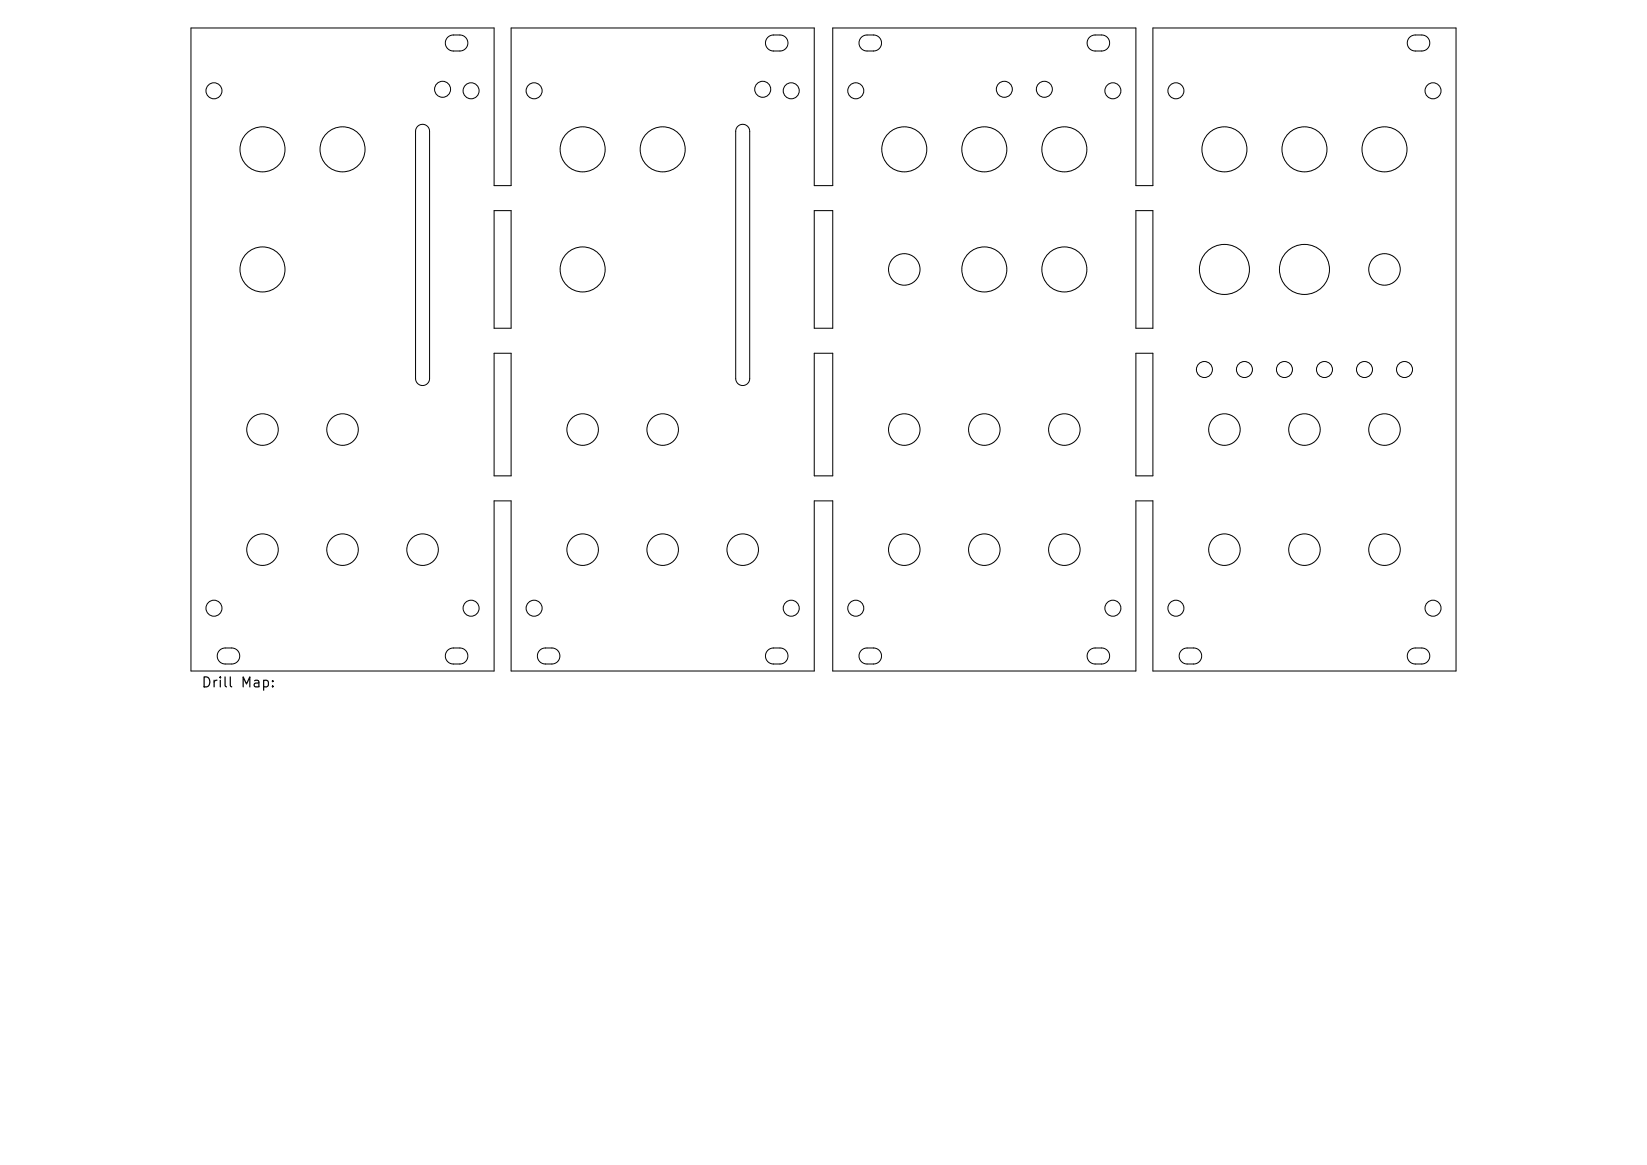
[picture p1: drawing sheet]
<svg xmlns="http://www.w3.org/2000/svg" width="297mm" height="210mm" viewBox="0 0 297 210" stroke-linecap="round" stroke-linejoin="round" font-family="sans-serif">
<defs><g id="words">
<text font-size="1.8" x="36.2" y="124.4">Drill Map:</text>
</g></defs>
<g fill="none" stroke="#000" stroke-width=".18">
<path d="M34.4 5h54.7v28.5h3.1v-28.5h54.6v28.5h3.4v-28.5h54.6v28.5h3.1v-28.5h54.7v116h-54.7v-30.7h-3.1v30.7h-54.6v-30.7h-3.4v30.7h-54.6v-30.7h-3.1v30.7h-54.7zM80.7 6.7l.8-.4h1.4a1.44 1.44 0 0 1 1.5 1.5 1.44 1.44 0 0 1-1.5 1.4h-1.2a1.44 1.44 0 0 1-1.3-.9 1.44 1.44 0 0 1 .3-1.6zM138.5 6.7l.7-.4h1.5a1.44 1.44 0 0 1 1.4 1.5 1.44 1.44 0 0 1-1.4 1.4h-1.2a1.44 1.44 0 0 1-1.4-.9 1.44 1.44 0 0 1 .4-1.6zM155.3 6.7l.8-.4h1.4a1.44 1.44 0 0 1 1.5 1.5 1.44 1.44 0 0 1-1.5 1.4h-1.2a1.44 1.44 0 0 1-1.3-.9 1.44 1.44 0 0 1 .3-1.6zM196.5 6.7l.7-.4h1.5a1.44 1.44 0 0 1 1.4 1.5 1.44 1.44 0 0 1-1.4 1.4h-1.2a1.44 1.44 0 0 1-1.4-.9 1.44 1.44 0 0 1 .4-1.6zM254.2 6.7l.8-.4h1.4a1.44 1.44 0 0 1 1.4 1.5 1.44 1.44 0 0 1-1.4 1.4h-1.2a1.44 1.44 0 0 1-1.3-.9 1.44 1.44 0 0 1 .3-1.6zM75.3 22.8a1.26 1.26 0 0 1 1.4-.3 1.26 1.26 0 0 1 .8 1.2v44.5a1.26 1.26 0 0 1-1.3 1.3 1.26 1.26 0 0 1-1.3-1.3v-44.5l.1-.5zM89.1 38h3.1v21.2h-3.1zM133 22.8a1.26 1.26 0 0 1 1.4-.3 1.26 1.26 0 0 1 .8 1.2v44.5a1.26 1.26 0 0 1-1.3 1.3 1.26 1.26 0 0 1-1.2-1.3v-44.5v-.5zM146.8 38h3.4v21.2h-3.4zM204.8 38h3.1v21.2h-3.1zM89.1 63.7h3.1v22.1h-3.1z"/>
<path d="M146.8 63.7h3.4v22.1h-3.4zM204.8 63.7h3.1v22.1h-3.1zM39.6 117.2l.8-.4h1.4a1.44 1.44 0 0 1 1.4 1.5 1.44 1.44 0 0 1-1.4 1.4h-1.2a1.44 1.44 0 0 1-1.3-.9 1.44 1.44 0 0 1 .3-1.6zM80.7 117.2l.8-.4h1.4a1.44 1.44 0 0 1 1.5 1.5 1.44 1.44 0 0 1-1.5 1.4h-1.2a1.44 1.44 0 0 1-1.3-.9 1.44 1.44 0 0 1 .3-1.6zM97.3 117.2l.8-.4h1.4a1.44 1.44 0 0 1 1.5 1.5 1.44 1.44 0 0 1-1.5 1.4h-1.2a1.44 1.44 0 0 1-1.3-.9 1.44 1.44 0 0 1 .3-1.6zM138.5 117.2l.7-.4h1.5a1.44 1.44 0 0 1 1.4 1.5 1.44 1.44 0 0 1-1.4 1.4h-1.2a1.44 1.44 0 0 1-1.4-.9 1.44 1.44 0 0 1 .4-1.6zM155.3 117.2l.8-.4h1.4a1.44 1.44 0 0 1 1.5 1.5 1.44 1.44 0 0 1-1.5 1.4h-1.2a1.44 1.44 0 0 1-1.3-.9 1.44 1.44 0 0 1 .3-1.6zM196.5 117.2l.7-.4h1.5a1.44 1.44 0 0 1 1.4 1.5 1.44 1.44 0 0 1-1.4 1.4h-1.2a1.44 1.44 0 0 1-1.4-.9 1.44 1.44 0 0 1 .4-1.6zM213.1 117.2l.7-.4h1.5a1.44 1.44 0 0 1 1.4 1.5 1.44 1.44 0 0 1-1.4 1.4h-1.2a1.44 1.44 0 0 1-1.4-.9 1.44 1.44 0 0 1 .4-1.6zM254.2 117.2l.8-.4h1.4a1.44 1.44 0 0 1 1.4 1.5 1.44 1.44 0 0 1-1.4 1.4h-1.2a1.44 1.44 0 0 1-1.3-.9 1.44 1.44 0 0 1 .3-1.6z"/>
<circle cx="38.6" cy="16.4" r="1.44"/>
<circle cx="79.8" cy="16.1" r="1.44"/>
<circle cx="85" cy="16.4" r="1.44"/>
<circle cx="96.3" cy="16.4" r="1.44"/>
<circle cx="137.5" cy="16.1" r="1.44"/>
<circle cx="142.7" cy="16.4" r="1.44"/>
<circle cx="154.3" cy="16.4" r="1.44"/>
<circle cx="181.1" cy="16.1" r="1.44"/>
<circle cx="188.3" cy="16.1" r="1.44"/>
<circle cx="200.7" cy="16.4" r="1.44"/>
<circle cx="212.1" cy="16.4" r="1.44"/>
<circle cx="258.4" cy="16.4" r="1.44"/>
<circle cx="47.3" cy="26.9" r="4.1"/>
<circle cx="61.8" cy="26.9" r="4.1"/>
<circle cx="105.1" cy="26.9" r="4.1"/>
<circle cx="119.5" cy="26.9" r="4.1"/>
<circle cx="163.1" cy="26.9" r="4.1"/>
<circle cx="177.5" cy="26.9" r="4.1"/>
<circle cx="191.9" cy="26.9" r="4.1"/>
<circle cx="220.8" cy="26.9" r="4.1"/>
<circle cx="235.2" cy="26.9" r="4.1"/>
<circle cx="249.7" cy="26.9" r="4.1"/>
<circle cx="47.3" cy="48.6" r="4.1"/>
<circle cx="105.1" cy="48.6" r="4.1"/>
<circle cx="163.1" cy="48.6" r="2.84"/>
<circle cx="177.5" cy="48.6" r="4.1"/>
<circle cx="191.9" cy="48.6" r="4.1"/>
<circle cx="220.8" cy="48.6" r="4.5"/>
<circle cx="235.2" cy="48.6" r="4.5"/>
<circle cx="249.7" cy="48.6" r="2.84"/>
<circle cx="47.3" cy="77.4" r="2.84"/>
<circle cx="61.8" cy="77.4" r="2.84"/>
<circle cx="105.1" cy="77.4" r="2.84"/>
<circle cx="119.5" cy="77.4" r="2.84"/>
<circle cx="163.1" cy="77.4" r="2.84"/>
<circle cx="177.5" cy="77.4" r="2.84"/>
<circle cx="191.9" cy="77.4" r="2.84"/>
<circle cx="217.2" cy="66.6" r="1.44"/>
<circle cx="220.8" cy="77.4" r="2.84"/>
<circle cx="224.4" cy="66.6" r="1.44"/>
<circle cx="231.6" cy="66.6" r="1.44"/>
<circle cx="235.2" cy="77.4" r="2.84"/>
<circle cx="238.8" cy="66.6" r="1.44"/>
<circle cx="246.1" cy="66.6" r="1.44"/>
<circle cx="249.7" cy="77.4" r="2.84"/>
<circle cx="253.3" cy="66.6" r="1.44"/>
<circle cx="47.3" cy="99.1" r="2.84"/>
<circle cx="61.8" cy="99.1" r="2.84"/>
<circle cx="76.2" cy="99.1" r="2.84"/>
<circle cx="105.1" cy="99.1" r="2.84"/>
<circle cx="119.5" cy="99.1" r="2.84"/>
<circle cx="133.9" cy="99.1" r="2.84"/>
<circle cx="163.1" cy="99.1" r="2.84"/>
<circle cx="177.5" cy="99.1" r="2.84"/>
<circle cx="191.9" cy="99.1" r="2.84"/>
<circle cx="220.8" cy="99.1" r="2.84"/>
<circle cx="235.2" cy="99.1" r="2.84"/>
<circle cx="249.7" cy="99.1" r="2.84"/>
<circle cx="38.6" cy="109.6" r="1.44"/>
<circle cx="85" cy="109.6" r="1.44"/>
<circle cx="96.3" cy="109.6" r="1.44"/>
<circle cx="142.7" cy="109.6" r="1.44"/>
<circle cx="154.3" cy="109.6" r="1.44"/>
<circle cx="200.7" cy="109.6" r="1.44"/>
<circle cx="212.1" cy="109.6" r="1.44"/>
<circle cx="258.4" cy="109.6" r="1.44"/>
</g>
<use href="#words"/>
</svg>
